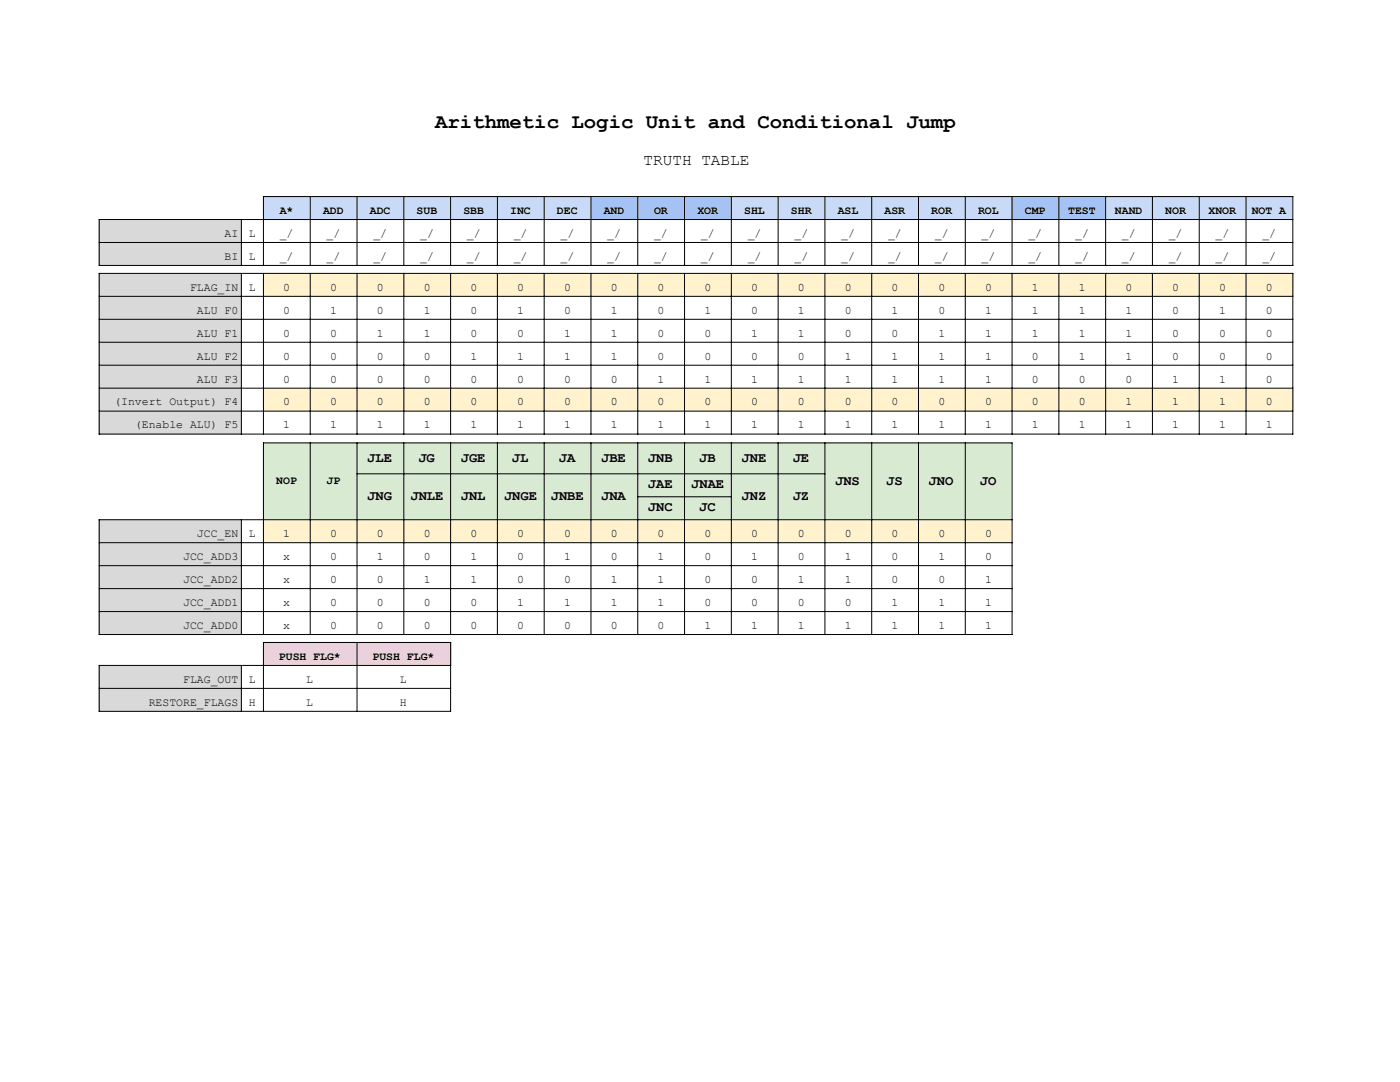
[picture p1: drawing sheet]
<svg xmlns="http://www.w3.org/2000/svg" width="279mm" height="216mm" viewBox="0 0 279 216" stroke-linecap="round" stroke-linejoin="round" font-family="sans-serif">
<defs><g id="words">
<text font-size="4.1" x="86.8" y="25.5">Arithmetic Logic Unit and Conditional Jump</text>
<text font-size="3.2" x="128.4" y="33">TRUTH TABLE</text>
<g font-size="2.7">
<text x="73.3" y="92.2">JLE</text>
<text x="83.5" y="92.2">JG</text>
<text x="92" y="92.2">JGE</text>
<text x="102.2" y="92.2">JL</text>
<text x="111.5" y="92.2">JA</text>
<text x="120" y="92.2">JBE</text>
<text x="129.3" y="92.2">JNB</text>
<text x="139.5" y="92.2">JB</text>
<text x="148" y="92.2">JNE</text>
<text x="158.2" y="92.2">JE</text>
<text x="73.3" y="99.7">JNG</text>
<text x="81.9" y="99.7">JNLE</text>
<text x="92" y="99.7">JNL</text>
<text x="100.6" y="99.7">JNGE</text>
<text x="109.9" y="99.7">JNBE</text>
<text x="120" y="99.7">JNA</text>
<text x="129.3" y="97.4">JAE</text>
<text x="137.9" y="97.4">JNAE</text>
<text x="148" y="99.7">JNZ</text>
<text x="158.2" y="99.7">JZ</text>
<text x="166.7" y="96.7">JNS</text>
<text x="176.9" y="96.7">JS</text>
<text x="185.3" y="96.7">JNO</text>
<text x="195.6" y="96.7">JO</text>
<text x="129.3" y="102">JNC</text>
<text x="139.5" y="102">JC</text>
</g>
<g font-size="2.3">
<text x="44.8" y="47.3">AI</text>
<text x="49.7" y="47.3">L</text>
<text x="55.8" y="42.7">A*</text>
<text x="55.8" y="47.3">_/</text>
<text x="64.5" y="42.7">ADD</text>
<text x="65.2" y="47.3">_/</text>
<text x="73.8" y="42.7">ADC</text>
<text x="74.5" y="47.3">_/</text>
<text x="83.1" y="42.7">SUB</text>
<text x="83.8" y="47.3">_/</text>
<text x="92.5" y="42.7">SBB</text>
<text x="93.2" y="47.3">_/</text>
<text x="101.8" y="42.7">INC</text>
<text x="102.5" y="47.3">_/</text>
<text x="111.2" y="42.7">DEC</text>
<text x="111.9" y="47.3">_/</text>
<text x="120.5" y="42.7">AND</text>
<text x="121.2" y="47.3">_/</text>
<text x="130.5" y="42.7">OR</text>
<text x="130.5" y="47.3">_/</text>
<text x="139.2" y="42.7">XOR</text>
<text x="139.9" y="47.3">_/</text>
<text x="148.5" y="42.7">SHL</text>
<text x="149.2" y="47.3">_/</text>
<text x="157.8" y="42.7">SHR</text>
<text x="158.6" y="47.3">_/</text>
<text x="167.2" y="42.7">ASL</text>
<text x="167.9" y="47.3">_/</text>
<text x="176.5" y="42.7">ASR</text>
<text x="177.2" y="47.3">_/</text>
<text x="185.9" y="42.7">ROR</text>
<text x="186.6" y="47.3">_/</text>
<text x="195.2" y="42.7">ROL</text>
<text x="195.9" y="47.3">_/</text>
<text x="204.5" y="42.7">CMP</text>
<text x="205.2" y="47.3">_/</text>
<text x="213.2" y="42.7">TEST</text>
<text x="214.6" y="47.3">_/</text>
<text x="222.5" y="42.7">NAND</text>
<text x="223.9" y="47.3">_/</text>
<text x="232.5" y="42.7">NOR</text>
<text x="233.3" y="47.3">_/</text>
<text x="241.2" y="42.7">XNOR</text>
<text x="242.6" y="47.3">_/</text>
<text x="249.8" y="42.7">NOT A</text>
<text x="251.9" y="47.3">_/</text>
<text x="44.8" y="51.8">BI</text>
<text x="49.7" y="51.8">L</text>
<text x="55.8" y="51.8">_/</text>
<text x="65.2" y="51.8">_/</text>
<text x="74.5" y="51.8">_/</text>
<text x="83.8" y="51.8">_/</text>
<text x="93.2" y="51.8">_/</text>
<text x="102.5" y="51.8">_/</text>
<text x="111.9" y="51.8">_/</text>
<text x="121.2" y="51.8">_/</text>
<text x="130.5" y="51.8">_/</text>
<text x="139.9" y="51.8">_/</text>
<text x="149.2" y="51.8">_/</text>
<text x="158.6" y="51.8">_/</text>
<text x="167.9" y="51.8">_/</text>
<text x="177.2" y="51.8">_/</text>
<text x="186.6" y="51.8">_/</text>
<text x="195.9" y="51.8">_/</text>
<text x="205.2" y="51.8">_/</text>
<text x="214.6" y="51.8">_/</text>
<text x="223.9" y="51.8">_/</text>
<text x="233.3" y="51.8">_/</text>
<text x="242.6" y="51.8">_/</text>
<text x="251.9" y="51.8">_/</text>
<text x="37.9" y="58">FLAG_IN</text>
<text x="49.7" y="58">L</text>
<text x="56.5" y="58">0</text>
<text x="65.9" y="58">0</text>
<text x="75.2" y="58">0</text>
<text x="84.6" y="58">0</text>
<text x="93.9" y="58">0</text>
<text x="103.2" y="58">0</text>
<text x="112.6" y="58">0</text>
<text x="121.9" y="58">0</text>
<text x="131.2" y="58">0</text>
<text x="140.6" y="58">0</text>
<text x="149.9" y="58">0</text>
<text x="159.3" y="58">0</text>
<text x="168.6" y="58">0</text>
<text x="177.9" y="58">0</text>
<text x="187.3" y="58">0</text>
<text x="196.6" y="58">0</text>
<text x="205.9" y="58">1</text>
<text x="215.3" y="58">1</text>
<text x="224.6" y="58">0</text>
<text x="234" y="58">0</text>
<text x="243.3" y="58">0</text>
<text x="252.6" y="58">0</text>
<text x="39.3" y="62.6">ALU F0</text>
<text x="56.5" y="62.6">0</text>
<text x="65.9" y="62.6">1</text>
<text x="75.2" y="62.6">0</text>
<text x="84.6" y="62.6">1</text>
<text x="93.9" y="62.6">0</text>
<text x="103.2" y="62.6">1</text>
<text x="112.6" y="62.6">0</text>
<text x="121.9" y="62.6">1</text>
<text x="131.2" y="62.6">0</text>
<text x="140.6" y="62.6">1</text>
<text x="149.9" y="62.6">0</text>
<text x="159.3" y="62.6">1</text>
<text x="168.6" y="62.6">0</text>
<text x="177.9" y="62.6">1</text>
<text x="187.3" y="62.6">0</text>
<text x="196.6" y="62.6">1</text>
<text x="205.9" y="62.6">1</text>
<text x="215.3" y="62.6">1</text>
<text x="224.6" y="62.6">1</text>
<text x="234" y="62.6">0</text>
<text x="243.3" y="62.6">1</text>
<text x="252.6" y="62.6">0</text>
<text x="39.3" y="67.2">ALU F1</text>
<text x="39.3" y="71.7">ALU F2</text>
<text x="56.5" y="67.2">0</text>
<text x="56.5" y="71.7">0</text>
<text x="65.9" y="67.2">0</text>
<text x="65.9" y="71.7">0</text>
<text x="75.2" y="67.2">1</text>
<text x="75.2" y="71.7">0</text>
<text x="84.6" y="67.2">1</text>
<text x="84.6" y="71.7">0</text>
<text x="93.9" y="67.2">0</text>
<text x="93.9" y="71.7">1</text>
<text x="103.2" y="67.2">0</text>
<text x="103.2" y="71.7">1</text>
<text x="112.6" y="67.2">1</text>
<text x="112.6" y="71.7">1</text>
<text x="121.9" y="67.2">1</text>
<text x="121.9" y="71.7">1</text>
<text x="131.2" y="67.2">0</text>
<text x="131.2" y="71.7">0</text>
<text x="140.6" y="67.2">0</text>
<text x="140.6" y="71.7">0</text>
<text x="149.9" y="67.2">1</text>
<text x="149.9" y="71.7">0</text>
<text x="159.3" y="67.2">1</text>
<text x="159.3" y="71.7">0</text>
<text x="168.6" y="67.2">0</text>
<text x="168.6" y="71.7">1</text>
<text x="177.9" y="67.2">0</text>
<text x="177.9" y="71.7">1</text>
<text x="187.3" y="67.2">1</text>
<text x="187.3" y="71.7">1</text>
<text x="196.6" y="67.2">1</text>
<text x="196.6" y="71.7">1</text>
<text x="205.9" y="67.2">1</text>
<text x="205.9" y="71.7">0</text>
<text x="215.3" y="67.2">1</text>
<text x="215.3" y="71.7">1</text>
<text x="224.6" y="67.2">1</text>
<text x="224.6" y="71.7">1</text>
<text x="234" y="67.2">0</text>
<text x="234" y="71.7">0</text>
<text x="243.3" y="67.2">0</text>
<text x="243.3" y="71.7">0</text>
<text x="252.6" y="67.2">0</text>
<text x="252.6" y="71.7">0</text>
<text x="39.3" y="76.3">ALU F3</text>
<text x="56.5" y="76.3">0</text>
<text x="65.9" y="76.3">0</text>
<text x="75.2" y="76.3">0</text>
<text x="84.6" y="76.3">0</text>
<text x="93.9" y="76.3">0</text>
<text x="103.2" y="76.3">0</text>
<text x="112.6" y="76.3">0</text>
<text x="121.9" y="76.3">0</text>
<text x="131.2" y="76.3">1</text>
<text x="140.6" y="76.3">1</text>
<text x="149.9" y="76.3">1</text>
<text x="159.3" y="76.3">1</text>
<text x="168.6" y="76.3">1</text>
<text x="177.9" y="76.3">1</text>
<text x="187.3" y="76.3">1</text>
<text x="196.6" y="76.3">1</text>
<text x="205.9" y="76.3">0</text>
<text x="215.3" y="76.3">0</text>
<text x="224.6" y="76.3">0</text>
<text x="234" y="76.3">1</text>
<text x="243.3" y="76.3">1</text>
<text x="252.6" y="76.3">0</text>
<text x="22.8" y="80.9">(Invert Output) F4</text>
<text x="56.5" y="80.9">0</text>
<text x="65.9" y="80.9">0</text>
<text x="75.2" y="80.9">0</text>
<text x="84.6" y="80.9">0</text>
<text x="93.9" y="80.9">0</text>
<text x="103.2" y="80.9">0</text>
<text x="112.6" y="80.9">0</text>
<text x="121.9" y="80.9">0</text>
<text x="131.2" y="80.9">0</text>
<text x="140.6" y="80.9">0</text>
<text x="149.9" y="80.9">0</text>
<text x="159.3" y="80.9">0</text>
<text x="168.6" y="80.9">0</text>
<text x="177.9" y="80.9">0</text>
<text x="187.3" y="80.9">0</text>
<text x="196.6" y="80.9">0</text>
<text x="205.9" y="80.9">0</text>
<text x="215.3" y="80.9">0</text>
<text x="224.6" y="80.9">1</text>
<text x="234" y="80.9">1</text>
<text x="243.3" y="80.9">1</text>
<text x="252.6" y="80.9">0</text>
<text x="26.9" y="85.5">(Enable ALU) F5</text>
<text x="56.5" y="85.5">1</text>
<text x="65.9" y="85.5">1</text>
<text x="75.2" y="85.5">1</text>
<text x="84.6" y="85.5">1</text>
<text x="93.9" y="85.5">1</text>
<text x="103.2" y="85.5">1</text>
<text x="112.6" y="85.5">1</text>
<text x="121.9" y="85.5">1</text>
<text x="131.2" y="85.5">1</text>
<text x="140.6" y="85.5">1</text>
<text x="149.9" y="85.5">1</text>
<text x="159.3" y="85.5">1</text>
<text x="168.6" y="85.5">1</text>
<text x="177.9" y="85.5">1</text>
<text x="187.3" y="85.5">1</text>
<text x="196.6" y="85.5">1</text>
<text x="205.9" y="85.5">1</text>
<text x="215.3" y="85.5">1</text>
<text x="224.6" y="85.5">1</text>
<text x="234" y="85.5">1</text>
<text x="243.3" y="85.5">1</text>
<text x="252.6" y="85.5">1</text>
<text x="55.1" y="96.5">NOP</text>
<text x="65.2" y="96.5">JP</text>
<text x="39.3" y="107.2">JCC_EN</text>
<text x="49.7" y="107.2">L</text>
<text x="56.5" y="107.2">1</text>
<text x="65.9" y="107.2">0</text>
<text x="75.2" y="107.2">0</text>
<text x="84.6" y="107.2">0</text>
<text x="93.9" y="107.2">0</text>
<text x="103.2" y="107.2">0</text>
<text x="112.6" y="107.2">0</text>
<text x="121.9" y="107.2">0</text>
<text x="131.2" y="107.2">0</text>
<text x="140.6" y="107.2">0</text>
<text x="149.9" y="107.2">0</text>
<text x="159.3" y="107.2">0</text>
<text x="168.6" y="107.2">0</text>
<text x="177.9" y="107.2">0</text>
<text x="187.3" y="107.2">0</text>
<text x="196.6" y="107.2">0</text>
<text x="36.6" y="111.7">JCC_ADD3</text>
<text x="56.5" y="111.7">x</text>
<text x="65.9" y="111.7">0</text>
<text x="75.2" y="111.7">1</text>
<text x="84.6" y="111.7">0</text>
<text x="93.9" y="111.7">1</text>
<text x="103.2" y="111.7">0</text>
<text x="112.6" y="111.7">1</text>
<text x="121.9" y="111.7">0</text>
<text x="131.2" y="111.7">1</text>
<text x="140.6" y="111.7">0</text>
<text x="149.9" y="111.7">1</text>
<text x="159.3" y="111.7">0</text>
<text x="168.6" y="111.7">1</text>
<text x="177.9" y="111.7">0</text>
<text x="187.3" y="111.7">1</text>
<text x="196.6" y="111.7">0</text>
<text x="36.6" y="116.3">JCC_ADD2</text>
<text x="56.5" y="116.3">x</text>
<text x="65.9" y="116.3">0</text>
<text x="75.2" y="116.3">0</text>
<text x="84.6" y="116.3">1</text>
<text x="93.9" y="116.3">1</text>
<text x="103.2" y="116.3">0</text>
<text x="112.6" y="116.3">0</text>
<text x="121.9" y="116.3">1</text>
<text x="131.2" y="116.3">1</text>
<text x="140.6" y="116.3">0</text>
<text x="149.9" y="116.3">0</text>
<text x="159.3" y="116.3">1</text>
<text x="168.6" y="116.3">1</text>
<text x="177.9" y="116.3">0</text>
<text x="187.3" y="116.3">0</text>
<text x="196.6" y="116.3">1</text>
<text x="36.6" y="120.9">JCC_ADD1</text>
<text x="36.6" y="125.5">JCC_ADD0</text>
<text x="56.5" y="120.9">x</text>
<text x="56.5" y="125.5">x</text>
<text x="65.9" y="120.9">0</text>
<text x="65.9" y="125.5">0</text>
<text x="75.2" y="120.9">0</text>
<text x="75.2" y="125.5">0</text>
<text x="84.6" y="120.9">0</text>
<text x="84.6" y="125.5">0</text>
<text x="93.9" y="120.9">0</text>
<text x="93.9" y="125.5">0</text>
<text x="103.2" y="120.9">1</text>
<text x="103.2" y="125.5">0</text>
<text x="112.6" y="120.9">1</text>
<text x="112.6" y="125.5">0</text>
<text x="121.9" y="120.9">1</text>
<text x="121.9" y="125.5">0</text>
<text x="131.2" y="120.9">1</text>
<text x="131.2" y="125.5">0</text>
<text x="140.6" y="120.9">0</text>
<text x="140.6" y="125.5">1</text>
<text x="149.9" y="120.9">0</text>
<text x="149.9" y="125.5">1</text>
<text x="159.3" y="120.9">0</text>
<text x="159.3" y="125.5">1</text>
<text x="168.6" y="120.9">0</text>
<text x="168.6" y="125.5">1</text>
<text x="177.9" y="120.9">1</text>
<text x="177.9" y="125.5">1</text>
<text x="187.3" y="120.9">1</text>
<text x="187.3" y="125.5">1</text>
<text x="196.6" y="120.9">1</text>
<text x="196.6" y="125.5">1</text>
<text x="55.7" y="131.6">PUSH FLG*</text>
<text x="74.3" y="131.6">PUSH FLG*</text>
<text x="36.6" y="136.2">FLAG_OUT</text>
<text x="49.7" y="136.2">L</text>
<text x="61.1" y="136.2">L</text>
<text x="79.8" y="136.2">L</text>
<text x="29.7" y="140.8">RESTORE_FLAGS</text>
<text x="49.7" y="140.8">H</text>
<text x="61.1" y="140.8">L</text>
<text x="79.8" y="140.8">H</text>
</g>
</g></defs>
<path d="M52.5 39.1h65.5v4.8h-65.5z" fill="#c9daf8"/>
<path d="M117.9 39.1h28.1v4.8h-28.1z" fill="#a4c2f4"/>
<path d="M145.9 39.1h56.2v4.8h-56.2z" fill="#c9daf8"/>
<path d="M201.9 39.1h18.8v4.8h-18.8z" fill="#a4c2f4"/>
<path d="M220.6 39.1h37.5v4.8h-37.5z" fill="#c9daf8"/>
<path d="M257.9 39.1h3.9v4.8h-3.9z" fill="#fff"/>
<path d="M19.7 43.7h28.6v9.4h-28.6z" fill="#d9d9d9"/>
<path d="M19.7 52.9h28.6v1.7h-28.6z" fill="#fff"/>
<path d="M19.7 54.5h28.6v32.2h-28.6z" fill="#d9d9d9"/>
<g fill="#fff2cc">
<path d="M52.5 54.5h205.6v4.7h-205.6z"/>
<path d="M52.5 77.4h205.6v4.7h-205.6z"/>
</g>
<path d="M52.5 88.3h149.6v15.5h-149.6z" fill="#d9ead3"/>
<g fill="#fff">
<path d="M201.9 88.3h56.2v6.3h-56.2z"/>
<path d="M201.9 94.5h18.8v9.3h-18.8z"/>
<path d="M229.9 94.5h28.2v4.7h-28.2z"/>
<path d="M220.6 99h37.5v4.8h-37.5z"/>
</g>
<path d="M19.7 103.6h28.6v23.1h-28.6z" fill="#d9d9d9"/>
<path d="M52.5 103.6h149.6v4.8h-149.6z" fill="#fff2cc"/>
<g fill="#fff">
<path d="M201.9 103.6h9.5v4.8h-9.5z"/>
<path d="M201.9 108.2h9.5v18.5h-9.5z"/>
<path d="M211.2 117.4h46.9v9.3h-46.9z"/>
<path d="M19.7 128.1h28.6v4.8h-28.6z"/>
</g>
<path d="M52.5 128.1h37.5v4.8h-37.5z" fill="#ead1dc"/>
<path d="M19.7 132.7h28.6v9.3h-28.6z" fill="#d9d9d9"/>
<g fill="none" stroke="#000" stroke-width=".2">
<path d="M52.5 39.2h205.6M52.6 39.1v14M61.9 39.1v14M71.3 39.1v14M80.6 39.1v14M89.9 39.1v14M99.3 39.1v14M108.6 39.1v14M117.9 39.1v14M127.3 39.1v14M136.6 39.1v14M146 39.1v14"/>
<path d="M155.3 39.1v14M164.6 39.1v14M174 39.1v14M183.3 39.1v14M192.6 39.1v14M202 39.1v14M211.3 39.1v14M220.7 39.1v14M230 39.1v14M239.3 39.1v14M248.7 39.1v14M258 39.1v14"/>
<path d="M19.7 43.8h238.4M19.7 48.4h238.4M19.7 53h238.4M19.7 54.6h238.4M19.7 59.1h238.4M19.8 43.7v9.4M19.8 54.5v32.2M48.2 43.7v9.4M48.2 54.5v32.2M52.6 54.5v32.2M61.9 54.5v32.2M71.3 54.5v32.2"/>
<path d="M80.6 54.5v32.2M89.9 54.5v32.2M99.3 54.5v32.2M108.6 54.5v32.2M117.9 54.5v32.2M127.3 54.5v32.2M136.6 54.5v32.2M146 54.5v32.2M155.3 54.5v32.2M164.6 54.5v32.2M174 54.5v32.2M183.3 54.5v32.2"/>
<path d="M192.6 54.5v32.2M202 54.5v32.2M211.3 54.5v32.2M220.7 54.5v32.2M230 54.5v32.2M239.3 54.5v32.2M248.7 54.5v32.2M258 54.5v32.2M19.7 63.7h238.4M19.7 68.3h238.4M19.7 72.9h238.4M19.7 77.5h238.4"/>
<path d="M19.7 82h238.4M19.7 86.6h238.4M52.5 88.4h149.6M52.6 88.3v38.4M61.9 88.3v38.4M71.2 94.5h93.5M71.3 88.3v38.4M80.6 88.3v38.4M89.9 88.3v38.4M99.3 88.3v38.4M108.6 88.3v38.4M117.9 88.3v38.4"/>
<path d="M127.2 99.1h18.8M127.3 88.3v38.4M136.6 88.3v38.4M146 88.3v38.4M155.3 88.3v38.4M164.6 88.3v38.4M174 88.3v38.4M183.3 88.3v38.4M192.6 88.3v38.4M202 88.3v38.4M19.7 103.7h182.4M19.7 108.3h182.4"/>
<path d="M19.7 112.9h182.4M19.7 117.4h182.4M19.8 103.6v23.1M48.2 103.6v23.1M19.7 132.8h70.3M19.7 137.4h70.3M19.7 122h182.4M19.7 126.6h182.4M19.8 132.7v9.3M48.2 132.7v9.3M52.5 128.2h37.5M52.6 128.1v13.9"/>
<path d="M71.3 128.1v13.9M89.9 128.1v13.9M19.7 141.9h70.3"/>
</g>
<use href="#words"/>
</svg>
